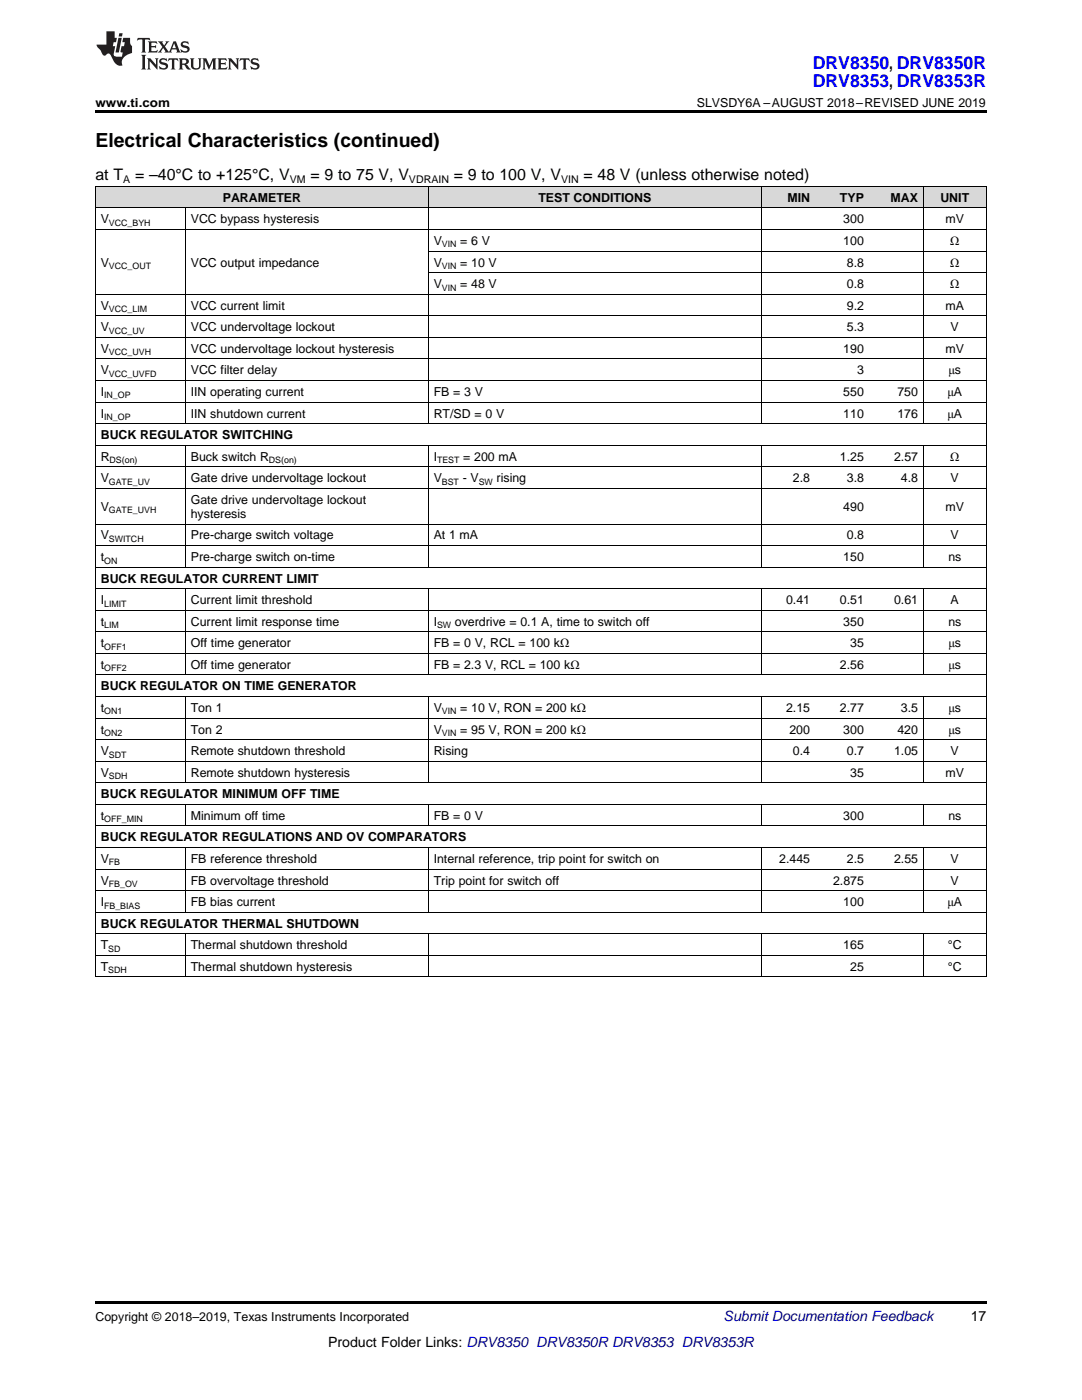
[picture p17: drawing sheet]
<svg xmlns="http://www.w3.org/2000/svg" width="216mm" height="279mm" viewBox="0 0 216 279" stroke-linecap="round" stroke-linejoin="round" font-family="sans-serif">
<defs><g id="words">
<text font-size="3.9" x="19" y="29.3">Electrical Characteristics (continued)</text>
<g font-size="3.5" fill="#00f">
<text x="162.2" y="13.8">DRV8350, DRV8350R</text>
<text x="162.2" y="17.3">DRV8353, DRV8353R</text>
</g>
<g font-size="3.2">
<text x="19" y="36">at T</text>
<text x="27" y="36">= –40°C to +125°C, V</text>
<text x="62" y="36">= 9 to 75 V, V</text>
<text x="90.5" y="36">= 9 to 100 V, V</text>
<text x="116.4" y="36">= 48 V (unless otherwise noted)</text>
</g>
<text font-size="2.8" fill="#0000c8" x="144.4" y="263.6">Submit Documentation Feedback</text>
<g font-size="2.8">
<text x="193.7" y="263.6">17</text>
<text x="65.5" y="268.9">Product Folder Links: DRV8350 DRV8350R DRV8353 DRV8353R</text>
</g>
<g font-size="2.5">
<text x="19" y="21.4">www.ti.com</text>
<text x="139" y="21.4">SLVSDY6A –AUGUST 2018–REVISED JUNE 2019</text>
<text x="44.4" y="40.3">PARAMETER</text>
<text x="107.4" y="40.3">TEST CONDITIONS</text>
<text x="157.1" y="40.3">MIN</text>
<text x="167.6" y="40.3">TYP</text>
<text x="177.7" y="40.3">MAX</text>
<text x="187.6" y="40.3">UNIT</text>
<text x="20.1" y="44.6">V</text>
<text x="38.1" y="44.6">VCC bypass hysteresis</text>
<text x="168.3" y="44.6">300</text>
<text x="188.7" y="44.6">mV</text>
<text x="20.1" y="53.2">V</text>
<text x="38.1" y="53.2">VCC output impedance</text>
<text x="86.5" y="48.9">V</text>
<text x="86.5" y="53.2">V</text>
<text x="91.8" y="48.9">= 6 V</text>
<text x="91.8" y="53.2">= 10 V</text>
<text x="168.3" y="48.9">100</text>
<text x="169" y="53.2">8.8</text>
<text x="189.6" y="48.9">Ω</text>
<text x="189.6" y="53.2">Ω</text>
<text x="86.5" y="57.5">V</text>
<text x="91.8" y="57.5">= 48 V</text>
<text x="169" y="57.5">0.8</text>
<text x="189.6" y="57.5">Ω</text>
<text x="20.1" y="61.8">V</text>
<text x="38.1" y="61.8">VCC current limit</text>
<text x="169" y="61.8">9.2</text>
<text x="188.7" y="61.8">mA</text>
<text x="20.1" y="66.1">V</text>
<text x="20.1" y="70.4">V</text>
<text x="38.1" y="66.1">VCC undervoltage lockout</text>
<text x="38.1" y="70.4">VCC undervoltage lockout hysteresis</text>
<text x="168.3" y="70.4">190</text>
<text x="169" y="66.1">5.3</text>
<text x="188.7" y="70.4">mV</text>
<text x="189.7" y="66.1">V</text>
<text x="20.1" y="74.7">V</text>
<text x="38.1" y="74.7">VCC filter delay</text>
<text x="171" y="74.7">3</text>
<text x="189.2" y="74.7">μs</text>
<text x="20.1" y="79">I</text>
<text x="20.1" y="83.3">I</text>
<text x="38.1" y="79">IIN operating current</text>
<text x="38.1" y="83.3">IIN shutdown current</text>
<text x="86.5" y="79">FB = 3 V</text>
<text x="86.5" y="83.3">RT/SD = 0 V</text>
<text x="168.3" y="79">550</text>
<text x="168.3" y="83.3">110</text>
<text x="179.1" y="79">750</text>
<text x="179.1" y="83.3">176</text>
<text x="189.1" y="79">μA</text>
<text x="189.1" y="83.3">μA</text>
<text x="20.1" y="87.6">BUCK REGULATOR SWITCHING</text>
<text x="20.1" y="91.9">R</text>
<text x="38.1" y="91.9">Buck switch R</text>
<text x="86.5" y="91.9">I</text>
<text x="92.4" y="91.9">= 200 mA</text>
<text x="167.6" y="91.9">1.25</text>
<text x="178.4" y="91.9">2.57</text>
<text x="189.6" y="91.9">Ω</text>
<text x="20.1" y="96.2">V</text>
<text x="20.1" y="102">V</text>
<text x="38.1" y="96.2">Gate drive undervoltage lockout</text>
<text x="38.1" y="100.5">Gate drive undervoltage lockout</text>
<text x="86.5" y="96.2">V</text>
<text x="92.3" y="96.2">- V</text>
<text x="99.1" y="96.2">rising</text>
<text x="158.2" y="96.2">2.8</text>
<text x="168.3" y="102">490</text>
<text x="169" y="96.2">3.8</text>
<text x="179.8" y="96.2">4.8</text>
<text x="188.7" y="102">mV</text>
<text x="189.7" y="96.2">V</text>
<text x="20.1" y="107.7">V</text>
<text x="38.1" y="103.4">hysteresis</text>
<text x="38.1" y="107.7">Pre-charge switch voltage</text>
<text x="86.5" y="107.7">At 1 mA</text>
<text x="169" y="107.7">0.8</text>
<text x="189.7" y="107.7">V</text>
<text x="20.1" y="112">t</text>
<text x="38.1" y="112">Pre-charge switch on-time</text>
<text x="168.3" y="112">150</text>
<text x="189.2" y="112">ns</text>
<text x="20.1" y="116.3">BUCK REGULATOR CURRENT LIMIT</text>
<text x="20.1" y="120.6">I</text>
<text x="20.1" y="124.9">t</text>
<text x="38.1" y="120.6">Current limit threshold</text>
<text x="38.1" y="124.9">Current limit response time</text>
<text x="86.5" y="124.9">I</text>
<text x="90.8" y="124.9">overdrive = 0.1 A, time to switch off</text>
<text x="156.8" y="120.6">0.41</text>
<text x="167.6" y="120.6">0.51</text>
<text x="168.3" y="124.9">350</text>
<text x="178.4" y="120.6">0.61</text>
<text x="189.2" y="124.9">ns</text>
<text x="189.7" y="120.6">A</text>
<text x="20.1" y="129.2">t</text>
<text x="38.1" y="129.2">Off time generator</text>
<text x="86.5" y="129.2">FB = 0 V, RCL = 100 kΩ</text>
<text x="169.7" y="129.2">35</text>
<text x="189.2" y="129.2">μs</text>
<text x="20.1" y="133.5">t</text>
<text x="20.1" y="137.8">BUCK REGULATOR ON TIME GENERATOR</text>
<text x="38.1" y="133.5">Off time generator</text>
<text x="86.5" y="133.5">FB = 2.3 V, RCL = 100 kΩ</text>
<text x="167.6" y="133.5">2.56</text>
<text x="189.2" y="133.5">μs</text>
<text x="20.1" y="142.1">t</text>
<text x="38.1" y="142.1">Ton 1</text>
<text x="86.5" y="142.1">V</text>
<text x="91.8" y="142.1">= 10 V, RON = 200 kΩ</text>
<text x="156.8" y="142.1">2.15</text>
<text x="167.6" y="142.1">2.77</text>
<text x="179.8" y="142.1">3.5</text>
<text x="189.2" y="142.1">μs</text>
<text x="20.1" y="146.4">t</text>
<text x="38.1" y="146.4">Ton 2</text>
<text x="86.5" y="146.4">V</text>
<text x="91.8" y="146.4">= 95 V, RON = 200 kΩ</text>
<text x="157.5" y="146.4">200</text>
<text x="168.3" y="146.4">300</text>
<text x="179.1" y="146.4">420</text>
<text x="189.2" y="146.4">μs</text>
<text x="20.1" y="150.7">V</text>
<text x="20.1" y="155">V</text>
<text x="38.1" y="150.7">Remote shutdown threshold</text>
<text x="38.1" y="155">Remote shutdown hysteresis</text>
<text x="86.5" y="150.7">Rising</text>
<text x="158.2" y="150.7">0.4</text>
<text x="169" y="150.7">0.7</text>
<text x="169.7" y="155">35</text>
<text x="178.4" y="150.7">1.05</text>
<text x="188.7" y="155">mV</text>
<text x="189.7" y="150.7">V</text>
<text x="20.1" y="159.3">BUCK REGULATOR MINIMUM OFF TIME</text>
<text x="20.1" y="163.6">t</text>
<text x="20.1" y="167.9">BUCK REGULATOR REGULATIONS AND OV COMPARATORS</text>
<text x="38.1" y="163.6">Minimum off time</text>
<text x="86.5" y="163.6">FB = 0 V</text>
<text x="168.3" y="163.6">300</text>
<text x="189.2" y="163.6">ns</text>
<text x="20.1" y="172.2">V</text>
<text x="38.1" y="172.2">FB reference threshold</text>
<text x="86.5" y="172.2">Internal reference, trip point for switch on</text>
<text x="155.5" y="172.2">2.445</text>
<text x="169" y="172.2">2.5</text>
<text x="178.4" y="172.2">2.55</text>
<text x="189.7" y="172.2">V</text>
<text x="20.1" y="176.5">V</text>
<text x="38.1" y="176.5">FB overvoltage threshold</text>
<text x="86.5" y="176.5">Trip point for switch off</text>
<text x="166.2" y="176.5">2.875</text>
<text x="189.7" y="176.5">V</text>
<text x="20.1" y="180.8">I</text>
<text x="20.1" y="185.1">BUCK REGULATOR THERMAL SHUTDOWN</text>
<text x="38.1" y="180.8">FB bias current</text>
<text x="168.3" y="180.8">100</text>
<text x="189.1" y="180.8">μA</text>
<text x="20.1" y="189.4">T</text>
<text x="38.1" y="189.4">Thermal shutdown threshold</text>
<text x="168.3" y="189.4">165</text>
<text x="189.1" y="189.4">°C</text>
<text x="20.1" y="193.7">T</text>
<text x="38.1" y="193.7">Thermal shutdown hysteresis</text>
<text x="169.7" y="193.7">25</text>
<text x="189.1" y="193.7">°C</text>
<text x="19" y="263.6">Copyright © 2018–2019, Texas Instruments Incorporated</text>
</g>
<g font-size="2.1">
<text x="24.6" y="36.6">A</text>
<text x="57.8" y="36.6">VM</text>
<text x="81.6" y="36.6">VDRAIN</text>
<text x="111.9" y="36.6">VIN</text>
</g>
<g font-size="1.8">
<text x="21.7" y="45.1">VCC_BYH</text>
<text x="21.7" y="53.7">VCC_OUT</text>
<text x="88.2" y="49.4">VIN</text>
<text x="88.2" y="53.7">VIN</text>
<text x="88.2" y="58">VIN</text>
<text x="21.7" y="62.3">VCC_LIM</text>
<text x="21.7" y="66.6">VCC_UV</text>
<text x="21.7" y="70.9">VCC_UVH</text>
<text x="21.7" y="75.2">VCC_UVFD</text>
<text x="20.8" y="79.5">IN_OP</text>
<text x="20.8" y="83.8">IN_OP</text>
<text x="21.9" y="92.4">DS(on)</text>
<text x="53.7" y="92.4">DS(on)</text>
<text x="87.2" y="92.4">TEST</text>
<text x="21.7" y="96.7">GATE_UV</text>
<text x="88.2" y="96.7">BST</text>
<text x="95.5" y="96.7">SW</text>
<text x="21.7" y="102.4">GATE_UVH</text>
<text x="20.8" y="112.5">ON</text>
<text x="21.7" y="108.2">SWITCH</text>
<text x="20.8" y="121.1">LIMIT</text>
<text x="20.8" y="125.4">LIM</text>
<text x="87.2" y="125.4">SW</text>
<text x="20.8" y="129.7">OFF1</text>
<text x="20.8" y="134">OFF2</text>
<text x="20.8" y="142.6">ON1</text>
<text x="88.2" y="142.6">VIN</text>
<text x="20.8" y="146.9">ON2</text>
<text x="88.2" y="146.9">VIN</text>
<text x="21.7" y="151.2">SDT</text>
<text x="21.7" y="155.5">SDH</text>
<text x="20.8" y="164.1">OFF_MIN</text>
<text x="21.7" y="172.7">FB</text>
<text x="21.7" y="177">FB_OV</text>
<text x="20.8" y="181.3">FB_BIAS</text>
<text x="21.6" y="189.9">SD</text>
<text x="21.6" y="194.2">SDH</text>
</g>
</g></defs>
<g fill="#d8d8d8">
<path d="M19 37.3h18v4.3h-18z"/>
<path d="M37 37.3h30.5v4.3h-30.5z"/>
<path d="M67.5 37.3h18v4.3h-18z"/>
<path d="M85.5 37.3h66.4v4.3h-66.4z"/>
<path d="M151.9 37.3h10.8v4.3h-10.8z"/>
<path d="M162.7 37.3h10.8v4.3h-10.8z"/>
<path d="M173.5 37.3h10.8v4.3h-10.8z"/>
<path d="M184.3 37.3h12.5v4.3h-12.5z"/>
</g>
<path d="M19 22h177.8v.5h-177.8zM19 259.7h177.8v.5h-177.8z" fill="#000"/>
<g fill="none" stroke="#000" stroke-width=".2">
<path d="M19 37.2h177.8M19.1 37.2v157.8M85.4 37.2v47.4M151.9 37.2v47.4M184.2 37.2v47.4M196.8 37.2v157.8M19 58.7h177.8M19 45.8h177.8M19 41.5h177.8M37 41.6v43M85.5 54.4h111.3M85.5 50.1h111.3"/>
<path d="M19 75.9h177.8M19 71.6h177.8M19 67.3h177.8M19 63h177.8M19 97.5h177.8M19 93.2h177.8M19 88.8h177.8M19 84.5h177.8M19 80.2h177.8M37 88.9v24.3M85.4 88.9v24.3M151.9 88.9v24.3"/>
<path d="M184.2 88.9v24.3M19 117.5h177.8M19 113.2h177.8M19 108.9h177.8M19 104.6h177.8M37 117.5v17.3M85.4 117.5v17.3M151.9 117.5v17.3M184.2 117.5v17.3M19 139h177.8M19 134.7h177.8M19 130.4h177.8"/>
<path d="M19 126.1h177.8M19 121.8h177.8M37 139.1v17.2M85.4 139.1v17.2M151.9 139.1v17.2M184.2 139.1v17.2M19 156.2h177.8M19 151.9h177.8M19 147.6h177.8M19 143.3h177.8M19 177.7h177.8M19 173.4h177.8"/>
<path d="M19 169.1h177.8M19 164.8h177.8M19 160.5h177.8M37 160.6v4.3M37 169.2v12.9M85.4 160.6v4.3M85.4 169.2v12.9M151.9 160.6v4.3M151.9 169.2v12.9M184.2 160.6v4.3M184.2 169.2v12.9M19 195h177.8"/>
<path d="M19 190.7h177.8M19 186.4h177.8M19 182.1h177.8M37 186.4v8.6M85.4 186.4v8.6M151.9 186.4v8.6M184.2 186.4v8.6"/>
</g>
<g fill="#231f20">
<path d="M27.5 7.6l-.1 .5 .4-.2h.6v.1v2.1l-.2 .4h1l-.3-.4v-2.1l.1-.1h.5l.5 .2-.2-.5zM29.5 8.3l.2 .3v1.5l-.2 .4h1.8l.2-.6a1.04 1.04 0 0 1-1.3 .2v-.7h.6l.3 .2v-.6l-.3 .2h-.6v-.6l.8-.1 .4 .3-.2-.5zM31.5 8.3l.9 1.1-.9 1.1h.8l-.2-.2 .5-.7 .4 .7-.2 .2h1.5l-.1-.2 .1-.4h.9l.1 .4-.2 .2h1l-.3-.3-.7-1.9h-.5l-.9 2-.8-1 .9-1h-.8l.1 .3-.3 .5-.4-.6 .2-.2zM34.7 8.6l.4 1h-.7zM36.3 8.4a.63 .63 0 0 0-.2 .7 .63 .63 0 0 0 .6 .4l.6 .2 .1 .2a.75 .75 0 0 1-.7 .4 .75 .75 0 0 1-.6-.5l.1 .7 .1-.1a1.11 1.11 0 0 0 1.5-.6 1.13 1.13 0 0 0-1.2-.8l-.1-.4a1.04 1.04 0 0 1 1.2 .2l-.2-.5-.1 .1-.5-.2zM28.2 10.9l.2 .4v2.2l-.2 .4h1l-.3-.4v-2.2l.3-.4zM29.3 11.6l.3 .4v1.5l-.3 .4h.8l-.2-.4v-1.3l1.5 1.7v-1.9l.2-.4h-.7l.2 .4v.9l-1.1-1.3zM32 11.8a.62 .62 0 0 0-.2 .7 .62 .62 0 0 0 .6 .4l.6 .1 .1 .3a.76 .76 0 0 1-.7 .3 .76 .76 0 0 1-.6-.4l.1 .7 .1-.1a1.11 1.11 0 0 0 1.5-.6 1.13 1.13 0 0 0-1.2-.8l-.1-.4a1.04 1.04 0 0 1 1.2 .2l-.2-.6-.1 .1-.5-.1zM33.7 11.6l-.2 .6a.61 .61 0 0 1 .8-.3v1.6l-.2 .4h.9l-.2-.4v-1.6a.63 .63 0 0 1 .8 .3l-.2-.6zM35.6 11.6l.3 .4v1.5l-.3 .4h1l-.2-.2v-.8l.5 .2a.76 .76 0 0 0 1.2 .7l-1-1a.58 .58 0 0 0 .6-.5 .58 .58 0 0 0-.5-.6zM36.4 11.9h.1a.45 .45 0 0 1 .5 .1 .45 .45 0 0 1 .1 .5l-.7 .2zM37.9 11.6l.2 .2a2.17 2.17 0 0 0 .3 1.9 .99 .99 0 0 0 1.6-.6v-1.1l.2-.4h-.7l.2 .2a1.92 1.92 0 0 1-.2 1.8 .6 .6 0 0 1-.9-.5v-1.1l.2-.4zM40.4 11.6l.2 .4v1.5l-.2 .4h.7l-.2-.4v-1.4l.8 1.8 .8-1.8v1.4l-.2 .4h.9l-.2-.4v-1.5l.2-.4h-.8l-.6 1.5-.6-1.5zM43.4 11.6l.2 .4v1.5l-.2 .4h1.8l.2-.6a1.04 1.04 0 0 1-1.3 .1v-.6h.5l.4 .2v-.6l-.4 .2h-.5v-.7h.8l.3 .3-.1-.6zM45.5 11.6l.2 .4v1.5l-.2 .4h.7l-.2-.4v-1.3l1.5 1.7v-1.9l.2-.4h-.7l.2 .4v.9l-1.1-1.3zM47.9 11.6l-.1 .6a.61 .61 0 0 1 .8-.3v1.6l-.3 .4h1l-.3-.4 .1-1.6a.63 .63 0 0 1 .7 .3l-.1-.6zM50.2 11.8a.62 .62 0 0 0-.2 .7 .62 .62 0 0 0 .6 .4l.6 .1 .2 .3a.76 .76 0 0 1-.8 .3 .76 .76 0 0 1-.6-.4l.1 .7 .2-.1a1.11 1.11 0 0 0 1.5-.6 1.13 1.13 0 0 0-1.3-.8l-.1-.4a1.04 1.04 0 0 1 1.2 .2l-.1-.6-.2 .1-.5-.1z"/>
<path d="M21.2 6.3v2.6h-1.9l.1 .4 .7 .9a.91 .91 0 0 0 1 .8 .56 .56 0 0 1 .5-.3 .56 .56 0 0 1 .5 .3l.4 .8a1.53 1.53 0 0 0 1.9 1.2 1.54 1.54 0 0 1 1-2.1l.9-.3v-1.4a1.52 1.52 0 0 1-.3-1.6h-1.4l-.2 .8h.5l-.2 .8h-.4l-.2 1v.2l.4 .1-.2 .8a1.93 1.93 0 0 1-1.6-.3l.3-1.8h-.5l.2-.8h.4l.2-.8h-.4v-1.3zM23.6 7.6l-.6 2.9h.7l.6-2.9zM23.8 6.6l-.1 .7h.6l.2-.7z"/>
</g>
<use href="#words"/>
</svg>
